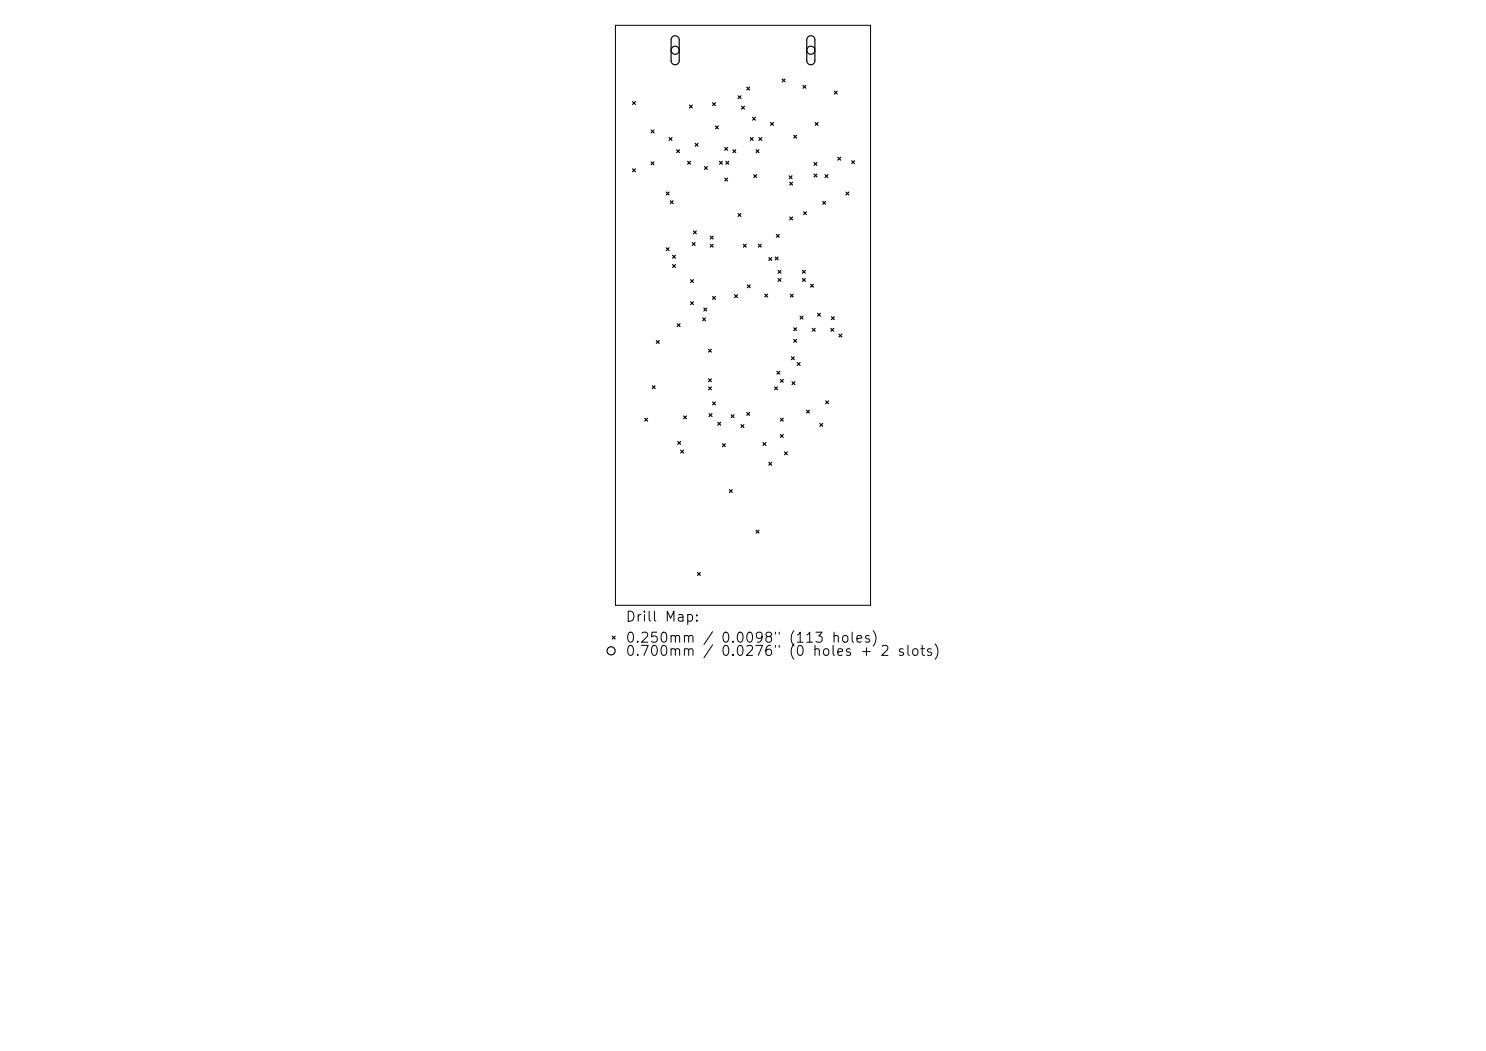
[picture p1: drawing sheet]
<svg xmlns="http://www.w3.org/2000/svg" width="297mm" height="210mm" viewBox="0 0 297 210" stroke-linecap="round" stroke-linejoin="round" font-family="sans-serif">
<defs><g id="words">
<g font-size="2">
<text x="124.9" y="124.7">Drill Map:</text>
<text x="124.9" y="128.9">0.250mm / 0.0098&quot; (113 holes)</text>
<text x="124.9" y="131.6">0.700mm</text>
<text x="143.9" y="131.6">0.0276&quot; (0 holes + 2 slots)</text>
</g>
</g></defs>
<path d="M123 5.1h51v115.8h-51z" fill="none" stroke="#000" stroke-width=".2"/>
<g fill="none" stroke="#000" stroke-width=".23">
<path d="M134.4 7.4a.81 .81 0 0 1 .9-.2 .81 .81 0 0 1 .5 .8v4.1a.81 .81 0 0 1-.9 .8 .81 .81 0 0 1-.8-.8v-4.2zM147.5 19.1l.6 .6M148.1 19.1l-.6 .6M149.3 17.4l.5 .6M149.8 17.4l-.5 .6M156.3 15.8l.6 .6M156.9 15.8l-.6 .6M160.5 17.1l.6 .5M161.1 17.1l-.6 .5M161.5 7.4a.81 .81 0 0 1 .9-.2 .81 .81 0 0 1 .5 .8v4.1a.81 .81 0 0 1-.8 .8 .81 .81 0 0 1-.9-.8l.1-4.2zM166.8 18.2l.5 .6M167.3 18.2l-.5 .6"/>
<path d="M126.4 20.3l.6 .6M126.4 33.7l.6 .6M127 20.3l-.6 .6M127 33.7l-.6 .6M130.1 26l.6 .6M130.1 32.3l.6 .6M130.7 26l-.6 .6M130.7 32.3l-.6 .6M133.1 38.4l.6 .6M133.7 38.4l-.6 .6M133.7 27.5l.6 .6M134.3 27.5l-.6 .6"/>
<path d="M135.2 29.9l.6 .6M135.8 29.9l-.6 .6M137.4 32.2l.6 .6M137.8 21l.6 .6M138 32.2l-.6 .6M138.4 21l-.6 .6M138.9 28.6l.6 .6M139.5 28.6l-.6 .6M140.8 33.3l.6 .6M141.4 33.3l-.6 .6M142.4 20.5l.6 .6M143 20.5l-.6 .6"/>
<path d="M143 25.2l.6 .5M143.6 25.2l-.6 .5M143.8 32.2l.6 .6M144.4 32.2l-.6 .6M144.9 29.5l.5 .5M144.9 35.6l.5 .6M145.1 32.2l.6 .6M145.4 29.5l-.5 .5M145.4 35.6l-.5 .6M145.7 32.2l-.6 .6M146.5 29.9l.6 .6M147.1 29.9l-.6 .6"/>
<path d="M148.2 21.2l.6 .6M148.8 21.2l-.6 .6M149.9 27.5l.6 .6M150.4 23.4l.6 .6M150.5 27.5l-.6 .6M150.6 34.9l.6 .6M151 23.4l-.6 .6M151.1 29.9l.6 .6M151.2 34.9l-.6 .6M151.7 29.9l-.6 .6M151.7 27.5l.6 .6M152.3 27.5l-.6 .6"/>
<path d="M154 24.5l.6 .5M154.6 24.5l-.6 .5M157.7 35.1l.6 .6M157.8 36.4l.6 .6M158.3 35.1l-.6 .6M158.4 36.4l-.6 .6M158.6 27l.6 .6M159.2 27l-.6 .6M162.7 32.5l.6 .5M162.7 34.8l.6 .6M162.9 24.5l.6 .5M163.3 32.5l-.6 .5"/>
<path d="M163.3 34.8l-.6 .6M163.5 24.5l-.6 .5M164.9 34.9l.6 .6M165.5 34.9l-.6 .6M167.4 31.4l.6 .6M168 31.4l-.6 .6M169.1 38.4l.6 .6M169.7 38.4l-.6 .6M170.2 32.1l.6 .6M170.8 32.1l-.6 .6M133.1 49.5l.6 .6M133.7 49.5l-.6 .6"/>
<path d="M134 40.1l.5 .6M134.4 51l.6 .6M134.4 52.9l.6 .5M134.5 40.1l-.5 .6M135 51l-.6 .6M135 52.9l-.6 .5M138 55.9l.6 .6M138.4 48.5l.5 .5M138.6 55.9l-.6 .6M138.6 46.1l.6 .6M138.9 48.5l-.5 .5M139.2 46.1l-.6 .6"/>
<path d="M142 47.2l.5 .6M142 48.8l.5 .6M142.4 59.2l.6 .6M142.5 47.2l-.5 .6M142.5 48.8l-.5 .6M143 59.2l-.6 .6M146.8 58.9l.6 .6M147.4 58.9l-.6 .6M147.5 42.7l.6 .5M148.1 42.7l-.6 .5M148.6 48.8l.5 .6M149.1 48.8l-.5 .6"/>
<path d="M149.4 56.9l.5 .6M149.9 56.9l-.5 .6M151.6 48.8l.6 .6M152.2 48.8l-.6 .6M152.8 58.8l.6 .6M153.4 58.8l-.6 .6M153.7 51.5l.5 .6M154.2 51.5l-.5 .6M154.9 51.4l.6 .5M155.2 46.8l.5 .6M155.5 51.4l-.6 .5M155.5 54l.6 .6"/>
<path d="M155.5 55.6l.6 .6M155.7 46.8l-.5 .6M156.1 54l-.6 .6M156.1 55.6l-.6 .6M157.8 43.4l.6 .5M157.9 58.8l.6 .6M158.4 43.4l-.6 .5M158.5 58.8l-.6 .6M160.4 54l.6 .6M160.4 55.6l.6 .6M160.6 42.3l.6 .6M161 54l-.6 .6"/>
<path d="M161 55.6l-.6 .6M161.2 42.3l-.6 .6M162 56.8l.6 .6M162.6 56.8l-.6 .6M164.4 40.2l.6 .6M165 40.2l-.6 .6M130.4 77.1l.5 .6M130.9 77.1l-.5 .6M131.2 68l.6 .6M131.8 68l-.6 .6M135.3 64.7l.6 .6M135.9 64.7l-.6 .6"/>
<path d="M138 60.3l.6 .6M138.6 60.3l-.6 .6M140.4 63.5l.6 .6M140.7 61.6l.6 .5M141 63.5l-.6 .6M141.3 61.6l-.6 .5M141.6 69.8l.6 .6M141.6 75.7l.6 .6M141.6 77.3l.6 .6M142.2 69.8l-.6 .6M142.2 75.7l-.6 .6M142.2 77.3l-.6 .6"/>
<path d="M154.8 77.3l.6 .6M155.3 74.2l.6 .6M155.4 77.3l-.6 .6M155.9 74.2l-.6 .6M156 75.8l.6 .6M156.6 75.8l-.6 .6M158.2 71.3l.6 .6M158.3 76.3l.6 .6M158.6 65.5l.6 .6M158.6 67.8l.6 .6M158.8 71.3l-.6 .6M158.9 76.3l-.6 .6"/>
<path d="M159.2 65.5l-.6 .6M159.2 67.8l-.6 .6M159.3 72.4l.6 .6M159.9 72.4l-.6 .6M159.9 63.2l.6 .6M160.5 63.2l-.6 .6M162.3 65.6l.6 .6M162.9 65.6l-.6 .6M163.4 62.6l.6 .6M164 62.6l-.6 .6M166.1 65.6l.5 .6M166.2 63.3l.6 .6"/>
<path d="M166.6 65.6l-.5 .6M166.8 63.3l-.6 .6M167.7 66.8l.6 .5M168.3 66.8l-.6 .5M128.9 83.6l.5 .6M129.4 83.6l-.5 .6M135.5 88.2l.5 .6M136 88.2l-.5 .6M136 89.9l.6 .6M136.6 89.9l-.6 .6M136.6 83.1l.6 .6M137.2 83.1l-.6 .6"/>
<path d="M141.7 82.6l.6 .6M142.3 82.6l-.6 .6M142.4 80.3l.6 .6M143 80.3l-.6 .6M143.5 84.4l.5 .6M144 84.4l-.5 .6M144.4 88.7l.6 .6M145 88.7l-.6 .6M145.8 97.8l.6 .6M146.1 82.9l.6 .6M146.4 97.8l-.6 .6M146.7 82.9l-.6 .6"/>
<path d="M148.1 84.8l.6 .6M148.7 84.8l-.6 .6M149.3 82.4l.5 .6M149.8 82.4l-.5 .6M152.5 88.4l.6 .6M153.1 88.4l-.6 .6M153.7 92.4l.5 .6M154.2 92.4l-.5 .6M156 83.6l.6 .6M156 86.8l.6 .6M156.6 83.6l-.6 .6M156.6 86.8l-.6 .6"/>
<path d="M156.8 90.3l.6 .6M157.4 90.3l-.6 .6M161.2 81.9l.6 .6M161.8 81.9l-.6 .6M163.9 84.6l.5 .6M164.4 84.6l-.5 .6M165 80.1l.6 .6M165.6 80.1l-.6 .6M139.4 114.4l.6 .6M140 114.4l-.6 .6M151.1 105.9l.6 .6M151.7 105.9l-.6 .6"/>
<path d="M122.4 127.1l.5 .6M122.9 127.1l-.5 .6"/>
<circle cx="134.9" cy="10" r=".81"/>
<circle cx="162.1" cy="10" r=".81"/>
<circle cx="122.1" cy="130" r=".81"/>
</g>
<use href="#words"/>
</svg>
